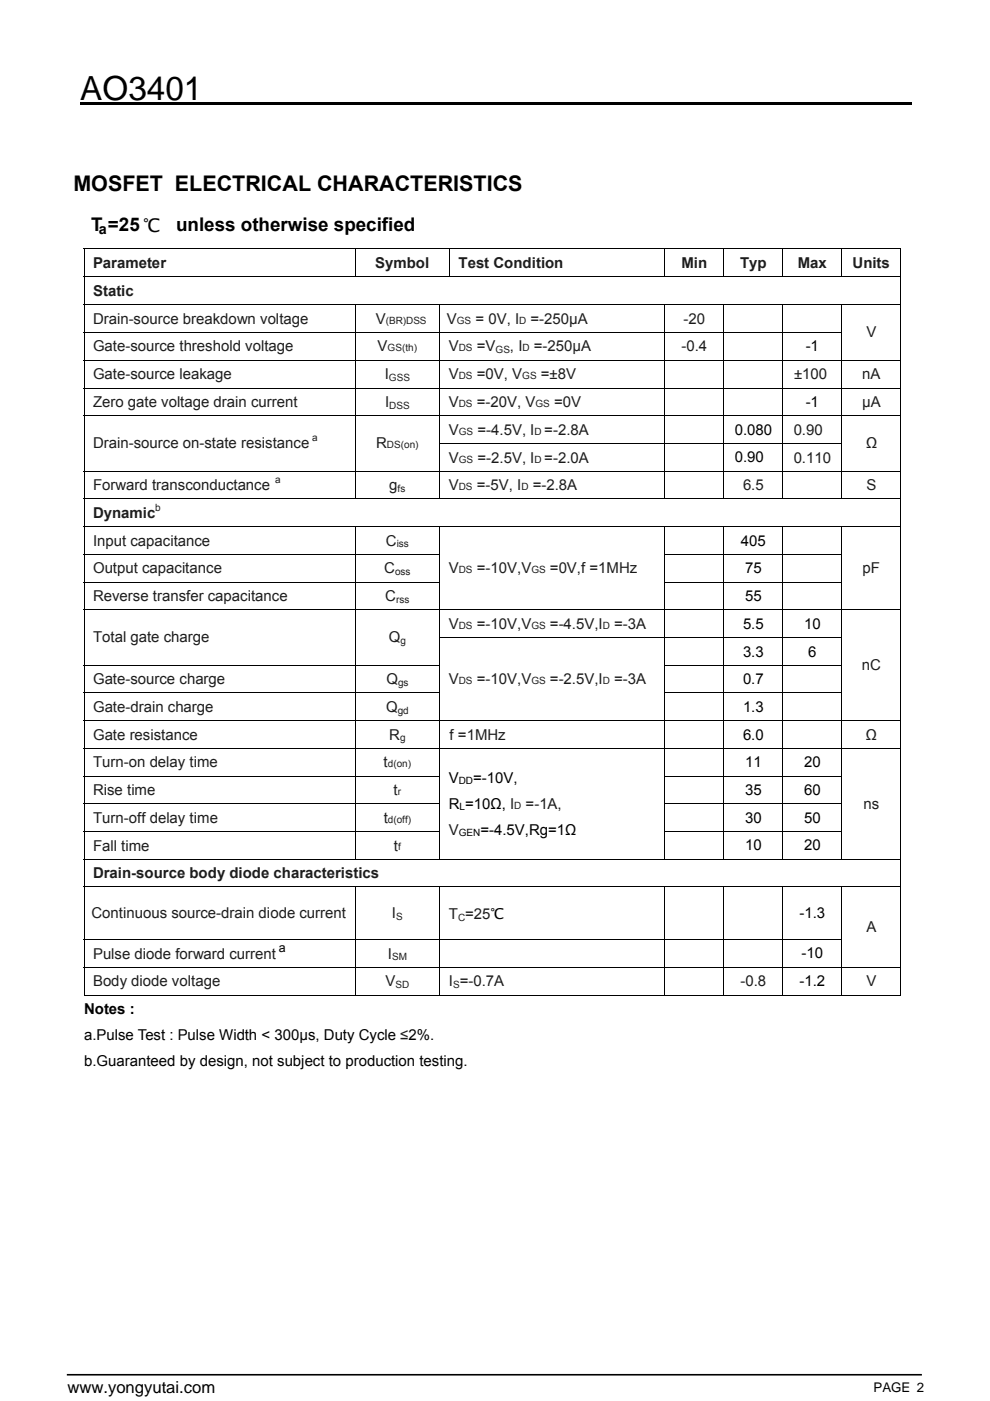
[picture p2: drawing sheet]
<svg xmlns="http://www.w3.org/2000/svg" width="210mm" height="297mm" viewBox="0 0 210 297" stroke-linecap="round" stroke-linejoin="round" font-family="sans-serif">
<defs><g id="words">
<text font-size="7.1" x="17" y="21.3">AO3401</text>
<text font-size="4.6" x="15.6" y="40.6">MOSFET ELECTRICAL CHARACTERISTICS</text>
<g font-size="4">
<text x="19.3" y="49">T =25 ℃</text>
<text x="37.4" y="49">unless otherwise specified</text>
</g>
<text font-size="3.5" x="14.3" y="295.3">www.yongyutai.com</text>
<g font-size="3.2" fill="#1f1c1d">
<text x="19.7" y="56.9">Parameter</text>
<text x="79.6" y="56.9">Symbol</text>
<text x="97.3" y="56.9">Test Condition</text>
<text x="144.5" y="56.9">Min</text>
<text x="157" y="56.9">Typ</text>
<text x="169.2" y="56.9">Max</text>
<text x="180.8" y="56.9">Units</text>
<text x="19.7" y="62.8">Static</text>
<text x="19.7" y="68.6">Drain-source breakdown voltage</text>
<text x="79.7" y="68.6">V</text>
<text x="94.8" y="68.6">V</text>
<text x="100.9" y="68.6">= 0V, I</text>
<text x="112.5" y="68.6">=-250µA</text>
<text x="145" y="68.6">-20</text>
<text x="183.8" y="71.5">V</text>
<text x="19.7" y="74.5">Gate-source threshold voltage</text>
<text x="80.1" y="74.5">V</text>
<text x="95.2" y="74.5">V</text>
<text x="101.1" y="74.5">=V</text>
<text x="108.2" y="74.5">, I</text>
<text x="113.2" y="74.5">=-250µA</text>
<text x="144.6" y="74.5">-0.4</text>
<text x="19.7" y="80.4">Gate-source leakage</text>
<text x="81.6" y="80.4">I</text>
<text x="95.2" y="80.4">V</text>
<text x="101.1" y="80.4">=0V, V</text>
<text x="114.7" y="80.4">=±8V</text>
<text x="168.4" y="80.3">±100</text>
<text x="182.9" y="80.4">nA</text>
<text x="19.7" y="86.3">Zero gate voltage drain current</text>
<text x="81.7" y="86.3">I</text>
<text x="95.2" y="86.3">V</text>
<text x="101.1" y="86.3">=-20V, V</text>
<text x="117.5" y="86.3">=0V</text>
<text x="182.8" y="86.3">µA</text>
<text x="19.7" y="95.1">Drain-source on-state resistance</text>
<text x="79.8" y="95.1">R</text>
<text x="95.2" y="92.2">V</text>
<text x="101.3" y="92.2">=-4.5V, I =-2.8A</text>
<text x="168.3" y="92.2">0.90</text>
<text x="183.6" y="95.1">Ω</text>
<text x="95.2" y="98.1">V</text>
<text x="101.3" y="98.1">=-2.5V, I =-2.0A</text>
<text x="168.3" y="98.1">0.110</text>
<text x="19.7" y="104">Forward transconductance</text>
<text x="82.6" y="104">g</text>
<text x="95.2" y="104">V</text>
<text x="101.1" y="104">=-5V, I</text>
<text x="113" y="104">=-2.8A</text>
<text x="157.6" y="104">6.5</text>
<text x="183.8" y="104">S</text>
<text x="19.7" y="109.9">Dynamic</text>
<text x="19.7" y="115.7">Input capacitance</text>
<text x="81.9" y="115.7">C</text>
<text x="19.7" y="121.6">Output capacitance</text>
<text x="81.5" y="121.6">C</text>
<text x="95.2" y="121.5">V</text>
<text x="101.1" y="121.5">=-10V,V</text>
<text x="116.6" y="121.5">=0V,f =1MHz</text>
<text x="183" y="121.5">pF</text>
<text x="19.7" y="127.5">Reverse transfer capacitance</text>
<text x="81.7" y="127.5">C</text>
<text x="19.7" y="136.2">Total gate charge</text>
<text x="82.5" y="136.2">Q</text>
<text x="95.2" y="133.3">V</text>
<text x="101.1" y="133.3">=-10V,V</text>
<text x="116.6" y="133.3">=-4.5V,I</text>
<text x="130.3" y="133.3">=-3A</text>
<text x="182.8" y="142.1">nC</text>
<text x="19.7" y="145.1">Gate-source charge</text>
<text x="81.9" y="145.1">Q</text>
<text x="95.2" y="145">V</text>
<text x="101.1" y="145">=-10V,V</text>
<text x="116.6" y="145">=-2.5V,I</text>
<text x="130.3" y="145">=-3A</text>
<text x="19.7" y="151">Gate-drain charge</text>
<text x="81.9" y="151">Q</text>
<text x="19.7" y="156.8">Gate resistance</text>
<text x="82.6" y="156.8">R</text>
<text x="95.4" y="156.8">f =1MHz</text>
<text x="183.6" y="156.8">Ω</text>
<text x="19.7" y="162.7">Turn-on delay time</text>
<text x="81.4" y="162.7">t</text>
<text x="19.7" y="168.6">Rise time</text>
<text x="83.5" y="168.6">t</text>
<text x="111.5" y="171.5">=-1A,</text>
<text x="183.1" y="171.5">ns</text>
<text x="19.7" y="174.5">Turn-off delay time</text>
<text x="81.4" y="174.5">t</text>
<text x="95.2" y="177">V</text>
<text x="19.7" y="180.3">Fall time</text>
<text x="83.5" y="180.3">t</text>
<text x="19.7" y="186.2">Drain-source body diode characteristics</text>
<text x="19.4" y="194.7">Continuous source-drain diode current</text>
<text x="83.1" y="194.7">I</text>
<text x="95.2" y="194.8">T =25℃</text>
<text x="183.8" y="197.6">A</text>
<text x="19.7" y="203.3">Pulse diode forward current</text>
<text x="82.3" y="203.3">I</text>
<text x="19.7" y="209.1">Body diode voltage</text>
<text x="81.8" y="209.1">V</text>
<text x="95.2" y="209.1">I =-0.7A</text>
<text x="157.1" y="209.1">-0.8</text>
<text x="183.8" y="209.1">V</text>
</g>
<g font-size="3.2">
<text x="170.9" y="74.5">-1</text>
<text x="170.9" y="86.2">-1</text>
<text x="155.8" y="92.1">0.080</text>
<text x="155.8" y="98">0.90</text>
<text x="157.2" y="115.7">405</text>
<text x="158" y="121.6">75</text>
<text x="158" y="127.5">55</text>
<text x="157.6" y="133.3">5.5</text>
<text x="170.5" y="133.3">10</text>
<text x="157.6" y="139.2">3.3</text>
<text x="171.4" y="139.2">6</text>
<text x="157.6" y="145.1">0.7</text>
<text x="157.6" y="151">1.3</text>
<text x="157.6" y="156.8">6.0</text>
<text x="95.2" y="165.9">V</text>
<text x="100.4" y="165.9">=-10V,</text>
<text x="158" y="162.7">11</text>
<text x="170.5" y="162.7">20</text>
<text x="95.2" y="171.5">R =10Ω, I</text>
<text x="158" y="168.6">35</text>
<text x="170.5" y="168.6">60</text>
<text x="101.9" y="177">=-4.5V,Rg=1Ω</text>
<text x="158" y="174.5">30</text>
<text x="170.5" y="174.5">50</text>
<text x="158" y="180.3">10</text>
<text x="170.5" y="180.3">20</text>
<text x="169.6" y="194.7">-1.3</text>
<text x="170" y="203.2">-10</text>
<text x="169.6" y="209">-1.2</text>
<text x="17.8" y="215">Notes :</text>
<text x="17.8" y="220.4">a.Pulse Test : Pulse Width &lt; 300µs, Duty Cycle ≤2%.</text>
<text x="17.8" y="225.9">b.Guaranteed by design, not subject to production testing.</text>
</g>
<text font-size="3" x="21" y="49.7">a</text>
<text font-size="2.8" x="185.3" y="295.1">PAGE 2</text>
<text font-size="2.6" x="59.1" y="201.9">a</text>
<g font-size="2.1" fill="#1f1c1d">
<text x="81.8" y="68.6">(BR)DSS</text>
<text x="96.9" y="68.6">GS</text>
<text x="110.1" y="68.6">D</text>
<text x="82.2" y="74.5">GS(th)</text>
<text x="97.3" y="74.5">DS</text>
<text x="105.1" y="74.9">GS</text>
<text x="110.8" y="74.5">D</text>
<text x="82.5" y="80.8">GSS</text>
<text x="97.3" y="80.4">DS</text>
<text x="110.8" y="80.4">GS</text>
<text x="82.6" y="86.7">DSS</text>
<text x="97.3" y="86.3">DS</text>
<text x="113.6" y="86.3">GS</text>
<text x="66.2" y="93.5">a</text>
<text x="82.1" y="95.1">DS(on)</text>
<text x="97.3" y="92.2">GS</text>
<text x="113.4" y="92.2">D</text>
<text x="97.3" y="98.1">GS</text>
<text x="113.4" y="98.1">D</text>
<text x="58.4" y="102.4">a</text>
<text x="84.3" y="104.3">fs</text>
<text x="97.3" y="104">DS</text>
<text x="110.6" y="104">D</text>
<text x="32.9" y="108.3">b</text>
<text x="84.1" y="116.1">iss</text>
<text x="83.8" y="121.9">oss</text>
<text x="97.3" y="121.5">DS</text>
<text x="112.7" y="121.5">GS</text>
<text x="84" y="127.8">rss</text>
<text x="84.9" y="136.5">g</text>
<text x="97.3" y="133.3">DS</text>
<text x="112.7" y="133.3">GS</text>
<text x="127.9" y="133.3">D</text>
<text x="84.4" y="145.4">gs</text>
<text x="97.3" y="145">DS</text>
<text x="112.7" y="145">GS</text>
<text x="127.9" y="145">D</text>
<text x="84.4" y="151.3">gd</text>
<text x="84.8" y="157.2">g</text>
<text x="82.3" y="162.7">d(on)</text>
<text x="84.4" y="168.6">r</text>
<text x="109.1" y="171.5">D</text>
<text x="82.3" y="174.5">d(off)</text>
<text x="84.4" y="180.3">f</text>
<text x="84" y="195.1">S</text>
<text x="97.2" y="195.2">C</text>
<text x="83.1" y="203.6">SM</text>
<text x="83.9" y="209.5">SD</text>
<text x="96.1" y="209.5">S</text>
</g>
<g font-size="2.1">
<text x="97.3" y="166.3">DD</text>
<text x="97.5" y="171.8">L</text>
<text x="97.3" y="177.3">GEN</text>
</g>
</g></defs>
<g fill="#000">
<path d="M16.9 21.7h176.4v.5h-176.4zM17.7 52.5h.2v.2h-.2zM191 52.5h.2v.2h-.2zM191 70.4h.2v.1h-.2zM17.7 94h.2v.1h-.2zM75.2 94h.2v.1h-.2zM191 94h.2v.1h-.2zM191 117.5h.2v.1h-.2zM17.7 135.1h.2v.2h-.2zM75.2 135.1h.2v.2h-.2zM191 123.3h.2v.2h-.2zM191 135.1h.2v.2h-.2z"/>
<path d="M191 141h.2v.1h-.2zM191 146.8h.2v.2h-.2zM191 164.4h.2v.2h-.2zM191 170.3h.2v.2h-.2zM191 176.2h.2v.2h-.2zM191 199.1h.2v.2h-.2zM191 210.9h.2v.2h-.2z"/>
</g>
<g fill="none" stroke="#000" stroke-width=".21">
<path d="M17.7 52.6h173.5M17.7 58.7h173.5M17.8 52.7v5.9M17.8 58.8v5.7M75.3 52.7v5.9M95.4 52.7v5.9M141 52.7v5.9M153.6 52.7v5.9M166 52.7v5.9M178.5 52.7v5.9M191.1 52.7v5.9M191.1 58.8v5.7"/>
<path d="M17.7 64.5h173.5M17.7 70.4h160.9M17.7 76.4h173.5M17.8 64.6v5.8M17.8 70.5v5.8M17.8 76.4v5.8M75.3 64.6v5.8M75.3 70.5v5.8M75.3 76.4v5.8M93.3 64.6v5.8M93.3 70.5v5.8M93.3 76.4v5.8"/>
<path d="M141 64.6v5.8M141 70.5v5.8M141 76.4v5.8M153.6 64.6v5.8M153.6 70.5v5.8M153.6 76.4v5.8M166 64.6v5.8M166 70.5v5.8M166 76.4v5.8M178.5 64.6v5.8M178.5 70.5v5.8M178.5 76.4v5.8"/>
<path d="M191.1 64.6v5.8M191.1 70.5v5.8M191.1 76.4v5.8M17.7 82.3h173.5M17.7 88.2h173.5M17.7 99.9h173.5M17.8 82.4v5.7M17.8 88.3v5.7M17.8 94.1v5.7M75.3 82.4v5.7M75.3 88.3v5.7M75.3 94.1v5.7"/>
<path d="M93.2 94h85.4M93.3 82.4v5.7M93.3 88.3v5.7M93.3 94.1v5.7M141 82.4v5.7M141 88.3v5.7M141 94.1v5.7M153.6 82.4v5.7M153.6 88.3v5.7M153.6 94.1v5.7M166 82.4v5.7M166 88.3v5.7"/>
<path d="M166 94.1v5.7M178.5 82.4v5.7M178.5 88.3v5.7M178.5 94.1v5.7M191.1 82.4v5.7M191.1 88.3v5.7M191.1 94.1v5.7M17.7 105.8h173.5M17.7 111.7h173.5M17.7 117.5h75.7M17.8 100v5.7M17.8 105.9v5.7"/>
<path d="M17.8 111.8v5.7M17.8 117.6v5.7M75.3 100v5.7M75.3 111.8v5.7M75.3 117.6v5.7M93.3 100v5.7M93.3 111.8v5.7M93.3 117.6v5.7M140.9 117.5h37.7M141 100v5.7M141 111.8v5.7M141 117.6v5.7"/>
<path d="M153.6 100v5.7M153.6 111.8v5.7M153.6 117.6v5.7M166 100v5.7M166 111.8v5.7M166 117.6v5.7M178.5 100v5.7M178.5 111.8v5.7M178.5 117.6v5.7M191.1 100v5.7M191.1 105.9v5.7M191.1 111.8v5.7"/>
<path d="M191.1 117.6v5.7M17.7 123.4h75.7M17.7 129.3h173.5M17.8 123.5v5.7M17.8 129.4v5.7M17.8 135.3v5.7M75.3 123.5v5.7M75.3 129.4v5.7M75.3 135.3v5.7M93.2 135.2h85.4M93.3 123.5v5.7M93.3 129.4v5.7"/>
<path d="M93.3 135.3v5.7M140.9 123.4h37.7M141 123.5v5.7M141 129.4v5.7M141 135.3v5.7M153.6 123.5v5.7M153.6 129.4v5.7M153.6 135.3v5.7M166 123.5v5.7M166 129.4v5.7M166 135.3v5.7M178.5 123.5v5.7"/>
<path d="M178.5 129.4v5.7M178.5 135.3v5.7M191.1 123.5v5.7M191.1 129.4v5.7M191.1 135.3v5.7M17.7 141h75.7M17.7 146.9h75.7M17.7 152.8h173.5M17.7 158.7h173.5M17.8 141.1v5.7M17.8 147v5.7M17.8 152.9v5.7"/>
<path d="M17.8 158.8v5.6M75.3 141.1v5.7M75.3 147v5.7M75.3 152.9v5.7M75.3 158.8v5.6M93.3 141.1v5.7M93.3 147v5.7M93.3 152.9v5.7M93.3 158.8v5.6M140.9 141h37.7M140.9 146.9h37.7M141 141.1v5.7"/>
<path d="M141 147v5.7M141 152.9v5.7M141 158.8v5.6M153.6 141.1v5.7M153.6 147v5.7M153.6 152.9v5.7M153.6 158.8v5.6M166 141.1v5.7M166 147v5.7M166 152.9v5.7M166 158.8v5.6M178.5 141.1v5.7"/>
<path d="M178.5 147v5.7M178.5 152.9v5.7M178.5 158.8v5.6M191.1 141.1v5.7M191.1 147v5.7M191.1 152.9v5.7M191.1 158.8v5.6M17.7 164.5h75.7M17.7 170.4h75.7M17.7 176.3h75.7M17.8 164.6v5.7M17.8 170.5v5.7"/>
<path d="M17.8 176.4v5.7M75.3 164.6v5.7M75.3 170.5v5.7M75.3 176.4v5.7M93.3 164.6v5.7M93.3 170.5v5.7M93.3 176.4v5.7M140.9 164.5h37.7M140.9 170.4h37.7M140.9 176.3h37.7M141 164.6v5.7M141 170.5v5.7"/>
<path d="M141 176.4v5.7M153.6 164.6v5.7M153.6 170.5v5.7M153.6 176.4v5.7M166 164.6v5.7M166 170.5v5.7M166 176.4v5.7M178.5 164.6v5.7M178.5 170.5v5.7M178.5 176.4v5.7M191.1 164.6v5.7M191.1 170.5v5.7"/>
<path d="M191.1 176.4v5.7M17.7 182.2h173.5M17.7 188h173.5M17.7 199.2h160.9M17.8 182.2v5.7M17.8 188.1v11M17.8 199.3v5.7M75.3 188.1v11M75.3 199.3v5.7M93.3 188.1v11M93.3 199.3v5.7M141 188.1v11"/>
<path d="M141 199.3v5.7M153.6 188.1v11M153.6 199.3v5.7M166 188.1v11M166 199.3v5.7M178.5 188.1v11M178.5 199.3v5.7M191.1 182.2v5.7M191.1 188.1v11M191.1 199.3v5.7M17.7 205.1h173.5M17.7 211h57.5"/>
<path d="M17.8 205.2v5.9M75.3 205.2v5.9M75.4 211h17.8M93.3 205.2v5.9M93.4 211h47.5M141 205.2v5.9M141.1 211h12.4M153.6 205.2v5.9M153.6 211h12.4M166 205.2v5.9M166.1 211h12.4M178.5 205.2v5.9"/>
<path d="M178.6 211h12.4M191.1 205.2v5.9"/>
</g>
<path d="M14.2 291.5h181.3" fill="none" stroke="#000" stroke-width=".34"/>
<use href="#words"/>
</svg>
